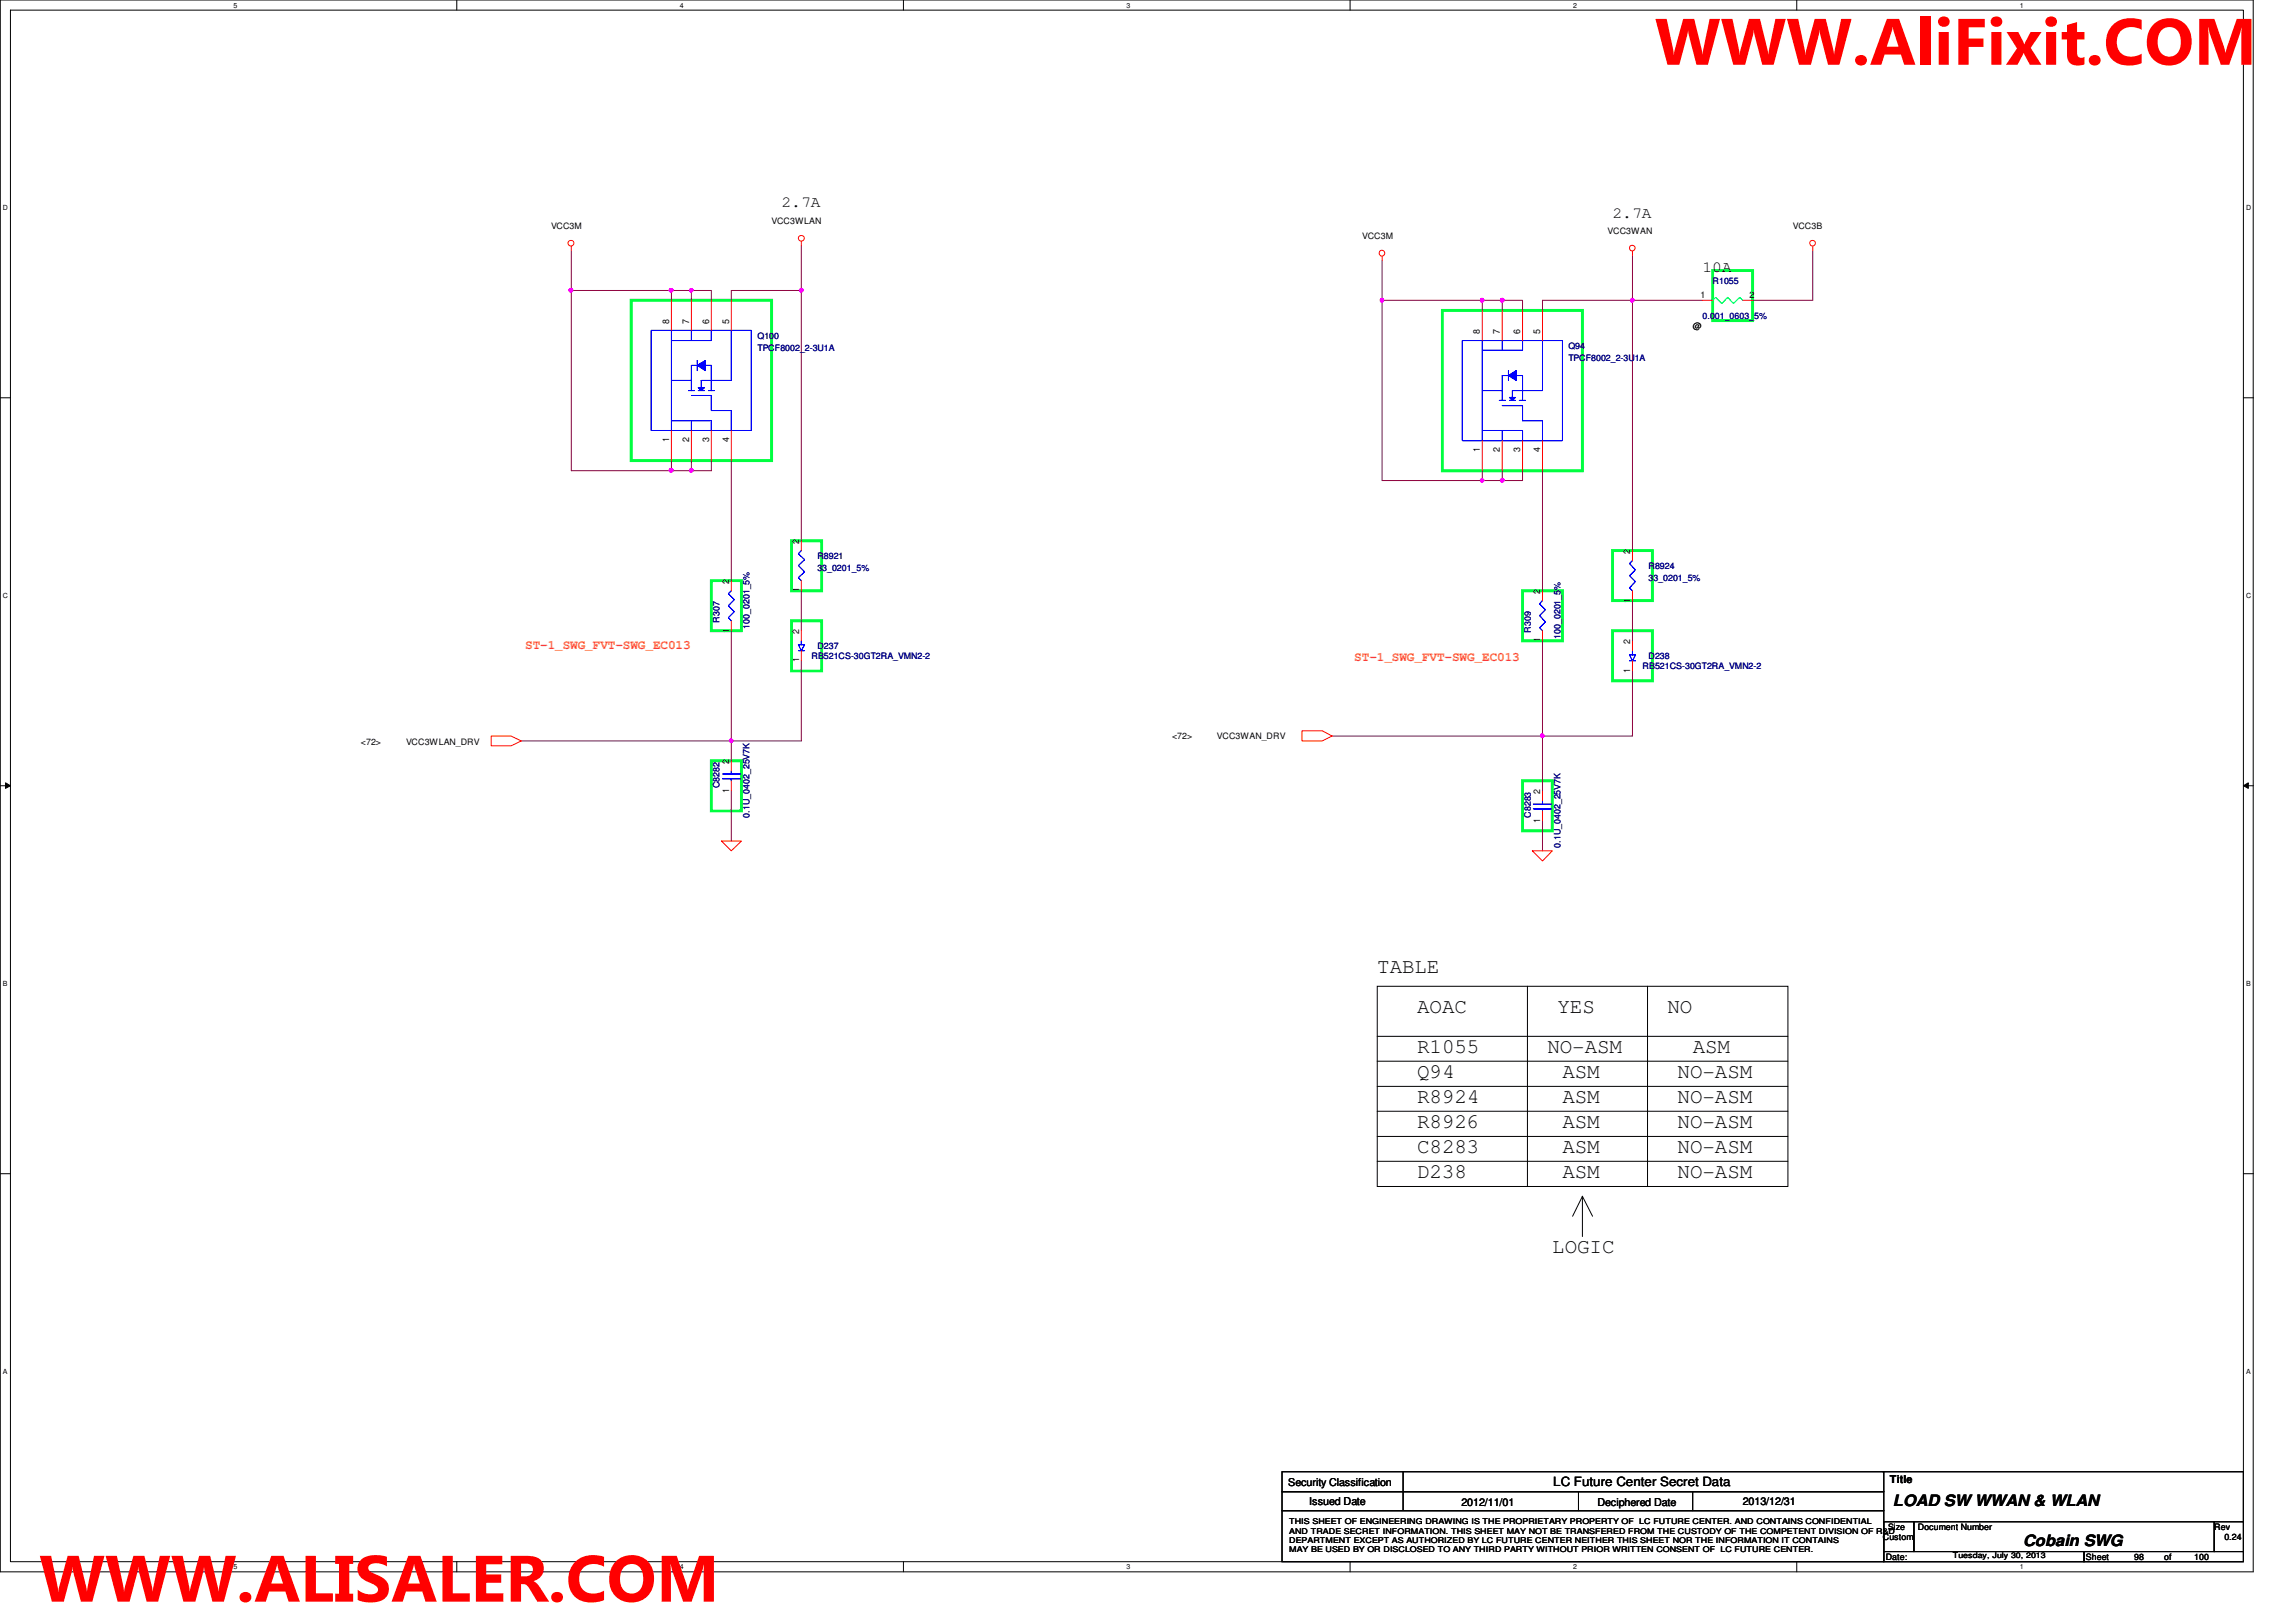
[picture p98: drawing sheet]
<svg xmlns="http://www.w3.org/2000/svg" width="297mm" height="210mm" viewBox="0 0 297 210" stroke-linecap="round" stroke-linejoin="round" font-family="sans-serif">
<defs><g id="words">
<g font-size="8.5" fill="#f00">
<text x="214.1" y="8.4">WWW.AliFixit.COM</text>
<text x="5.1" y="207.3">WWW.ALISALER.COM</text>
</g>
<g font-size="2.7">
<text x="178.2" y="125.9">TABLE</text>
<text x="183.3" y="131.1">AOAC</text>
<text x="201.5" y="131.1">YES</text>
<text x="215.7" y="131.1">NO</text>
<text x="183.3" y="136.3">R1055</text>
<text x="200.2" y="136.3">NO-ASM</text>
<text x="219" y="136.3">ASM</text>
<text x="183.3" y="139.5">Q94</text>
<text x="183.3" y="142.7">R8924</text>
<text x="202.1" y="139.5">ASM</text>
<text x="202.1" y="142.7">ASM</text>
<text x="217" y="139.5">NO-ASM</text>
<text x="217" y="142.7">NO-ASM</text>
<text x="183.3" y="146">R8926</text>
<text x="183.3" y="149.2">C8283</text>
<text x="202.1" y="146">ASM</text>
<text x="202.1" y="149.2">ASM</text>
<text x="217" y="146">NO-ASM</text>
<text x="217" y="149.2">NO-ASM</text>
<text x="183.3" y="152.4">D238</text>
<text x="202.1" y="152.4">ASM</text>
<text x="217" y="152.4">NO-ASM</text>
<text x="200.8" y="162.2">LOGIC</text>
</g>
<g font-size="2">
<text x="101.1" y="26.8">2.7A</text>
<text x="208.6" y="28.2">2.7A</text>
<text x="220.3" y="35.3">10A</text>
<text x="244.9" y="194.9">LOAD SW WWAN &amp; WLAN</text>
<text x="261.7" y="200.1">Cobain SWG</text>
</g>
<g font-size="1.7" fill="#ff8000">
<text x="67.9" y="84">ST-1_SWG_FVT-SWG_EC013</text>
<text x="175.2" y="85.5">ST-1_SWG_FVT-SWG_EC013</text>
</g>
<text font-size="1.7" x="201" y="192.3">LC Future Center Secret Data</text>
<g font-size="1.4">
<text x="244.5" y="191.9">Title</text>
<text x="166.7" y="192.3">Security Classification</text>
<text x="169.4" y="194.7">Issued Date</text>
<text x="189.1" y="194.9">2012/11/01</text>
<text x="206.7" y="194.9">Deciphered Date</text>
<text x="225.5" y="194.7">2013/12/31</text>
</g>
<g font-size="1.2">
<text x="86.6" y="41.9" transform="rotate(-90 86.6 41.9)">8</text>
<text x="89.2" y="41.9" transform="rotate(-90 89.2 41.9)">7</text>
<text x="91.7" y="41.9" transform="rotate(-90 91.7 41.9)">6</text>
<text x="94.3" y="41.9" transform="rotate(-90 94.3 41.9)">5</text>
<text x="220" y="38.6">1</text>
<text x="226.4" y="38.6">2</text>
<text x="191.5" y="43.2" transform="rotate(-90 191.5 43.2)">8</text>
<text x="194.1" y="43.2" transform="rotate(-90 194.1 43.2)">7</text>
<text x="196.7" y="43.2" transform="rotate(-90 196.7 43.2)">6</text>
<text x="199.3" y="43.2" transform="rotate(-90 199.3 43.2)">5</text>
<text x="86.6" y="57.2" transform="rotate(-90 86.6 57.2)">1</text>
<text x="89.2" y="57.2" transform="rotate(-90 89.2 57.2)">2</text>
<text x="91.7" y="57.2" transform="rotate(-90 91.7 57.2)">3</text>
<text x="94.3" y="57.2" transform="rotate(-90 94.3 57.2)">4</text>
<text x="191.5" y="58.5" transform="rotate(-90 191.5 58.5)">1</text>
<text x="194.1" y="58.5" transform="rotate(-90 194.1 58.5)">2</text>
<text x="196.7" y="58.5" transform="rotate(-90 196.7 58.5)">3</text>
<text x="199.3" y="58.5" transform="rotate(-90 199.3 58.5)">4</text>
<text x="103.4" y="70.4" transform="rotate(-90 103.4 70.4)">2</text>
<text x="210.9" y="71.7" transform="rotate(-90 210.9 71.7)">2</text>
<text x="94.3" y="75.6" transform="rotate(-90 94.3 75.6)">2</text>
<text x="103.4" y="76.7" transform="rotate(-90 103.4 76.7)">1</text>
<text x="199.3" y="76.8" transform="rotate(-90 199.3 76.8)">2</text>
<text x="210.9" y="78" transform="rotate(-90 210.9 78)">1</text>
<text x="94.3" y="81.9" transform="rotate(-90 94.3 81.9)">1</text>
<text x="103.4" y="82" transform="rotate(-90 103.4 82)">2</text>
<text x="199.3" y="83.1" transform="rotate(-90 199.3 83.1)">1</text>
<text x="210.9" y="83.3" transform="rotate(-90 210.9 83.3)">2</text>
<text x="103.4" y="85.7" transform="rotate(-90 103.4 85.7)">1</text>
<text x="210.9" y="87" transform="rotate(-90 210.9 87)">1</text>
<text x="94.3" y="98.9" transform="rotate(-90 94.3 98.9)">2</text>
<text x="94.3" y="102.6" transform="rotate(-90 94.3 102.6)">1</text>
<text x="199.3" y="106.5" transform="rotate(-90 199.3 106.5)">1</text>
<text x="199.3" y="102.7" transform="rotate(-90 199.3 102.7)">2</text>
</g>
<g font-size="1.1">
<text x="71.3" y="29.6">VCC3M</text>
<text x="99.8" y="29">VCC3WLAN</text>
<text x="231.9" y="29.6">VCC3B</text>
<text x="176.2" y="30.9">VCC3M</text>
<text x="208" y="30.3">VCC3WAN</text>
<text x="219" y="42.6">@</text>
<text x="151.6" y="95.7">&lt;72&gt;</text>
<text x="157.4" y="95.7">VCC3WAN_DRV</text>
<text x="46.7" y="96.4">&lt;72&gt;</text>
<text x="52.5" y="96.4">VCC3WLAN_DRV</text>
<text x="243.6" y="199.3">Custom</text>
<text x="244" y="201.9">Date:</text>
<text x="244.3" y="198">Size</text>
<text x="248.1" y="198">Document Number</text>
<text x="269.9" y="201.9">Sheet</text>
<text x="276.1" y="201.9">98</text>
<text x="280" y="201.9">of</text>
<text x="283.9" y="201.9">100</text>
<text x="286.5" y="198">Rev</text>
<text x="287.8" y="199.3">0.24</text>
</g>
<g font-size="1.1" fill="#000080">
<text x="220.3" y="41.3">0.001_0603_5%</text>
<text x="221.6" y="36.7">R1055</text>
<text x="98" y="43.9">Q100</text>
<text x="98" y="45.4">TPCF8002_2-3U1A</text>
<text x="202.9" y="45.2">Q94</text>
<text x="202.9" y="46.7">TPCF8002_2-3U1A</text>
<text x="105.7" y="72.3">R8921</text>
<text x="105.7" y="73.9">33_0201_5%</text>
<text x="213.3" y="73.7">R8924</text>
<text x="213.3" y="75.2">33_0201_5%</text>
<text x="93.1" y="80.6" transform="rotate(-90 93.1 80.6)">R307</text>
<text x="97" y="81.4" transform="rotate(-90 97 81.4)">100_0201_5%</text>
<text x="198" y="81.9" transform="rotate(-90 198 81.9)">R309</text>
<text x="201.9" y="82.7" transform="rotate(-90 201.9 82.7)">100_0201_5%</text>
<text x="105" y="85.3">RB521CS-30GT2RA_VMN2-2</text>
<text x="105.7" y="84">D237</text>
<text x="212.5" y="86.6">RB521CS-30GT2RA_VMN2-2</text>
<text x="213.3" y="85.3">D238</text>
<text x="93.1" y="102" transform="rotate(-90 93.1 102)">C8282</text>
<text x="97" y="105.8" transform="rotate(-90 97 105.8)">0.1U_0402_25V7K</text>
<text x="198" y="105.8" transform="rotate(-90 198 105.8)">C8283</text>
<text x="201.9" y="109.7" transform="rotate(-90 201.9 109.7)">0.1U_0402_25V7K</text>
</g>
<g font-size="1">
<text x="166.8" y="197.3">THIS SHEET OF ENGINEERING DRAWING IS THE PROPRIETARY PROPERTY OF LC FUTURE CENTER. AND CONTAINS CONFIDENTIAL</text>
<text x="166.8" y="198.5">AND TRADE SECRET INFORMATION. THIS SHEET MAY NOT BE TRANSFERED FROM THE CUSTODY OF THE COMPETENT DIVISION OF R&amp;D</text>
<text x="166.8" y="199.6">DEPARTMENT EXCEPT AS AUTHORIZED BY LC FUTURE CENTER NEITHER THIS SHEET NOR THE INFORMATION IT CONTAINS</text>
<text x="166.8" y="200.8">MAY BE USED BY OR DISCLOSED TO ANY THIRD PARTY WITHOUT PRIOR WRITTEN CONSENT OF LC FUTURE CENTER.</text>
<text x="252.6" y="201.7">Tuesday, July 30, 2013</text>
</g>
<g font-size=".9">
<text x="30.2" y="1">5</text>
<text x="88" y="1">4</text>
<text x="145.8" y="1">3</text>
<text x="203.5" y="1">2</text>
<text x="261.3" y="1">1</text>
<text x=".4" y="27.2">D</text>
<text x="290.6" y="27.2">D</text>
<text x=".4" y="77.3">C</text>
<text x="290.6" y="77.3">C</text>
<text x=".4" y="127.6">B</text>
<text x="290.6" y="127.6">B</text>
<text x=".4" y="177.8">A</text>
<text x="290.6" y="177.8">A</text>
<text x="30.2" y="203.1">5</text>
<text x="88" y="203.1">4</text>
<text x="145.8" y="203.1">3</text>
<text x="203.5" y="203.1">2</text>
<text x="261.3" y="203.1">1</text>
</g>
</g></defs>
<path d="M0 0h291.5v203.4h-291.5zM1.4 1.3h288.8v200.8h-288.8z" fill="none" stroke="#000" stroke-width=".13"/>
<g fill="#fff">
<path d="M30.2 .2h.5v1h-.5z"/>
<path d="M30.2 202.3h.5v1h-.5z"/>
</g>
<path d="M59.1 0v1.3M59.1 202.1v1.3" fill="none" stroke="#000" stroke-width=".13"/>
<g fill="#fff">
<path d="M88 .2h.5v1h-.5z"/>
<path d="M88 202.3h.5v1h-.5z"/>
</g>
<path d="M116.9 0v1.3M116.9 202.1v1.3" fill="none" stroke="#000" stroke-width=".13"/>
<g fill="#fff">
<path d="M145.7 .2h.6v1h-.6z"/>
<path d="M145.7 202.3h.6v1h-.6z"/>
</g>
<path d="M174.7 0v1.3M174.7 202.1v1.3" fill="none" stroke="#000" stroke-width=".13"/>
<g fill="#fff">
<path d="M203.5 .2h.5v1h-.5z"/>
<path d="M203.5 202.3h.5v1h-.5z"/>
</g>
<path d="M232.4 0v1.3M232.4 202.1v1.3" fill="none" stroke="#000" stroke-width=".13"/>
<g fill="#fff">
<path d="M261.3 .2h.5v1h-.5z"/>
<path d="M261.3 202.3h.5v1h-.5z"/>
<path d="M.4 26.4h.6v1h-.6z"/>
<path d="M290.6 26.4h.6v1h-.6z"/>
<path d="M.4 76.5h.6v1.1h-.6z"/>
<path d="M290.6 76.5h.6v1.1h-.6z"/>
</g>
<path d="M0 51.5h1.4M290.2 51.5h1.3" fill="none" stroke="#000" stroke-width=".13"/>
<g fill="#fff">
<path d="M.4 126.7h.6v1.1h-.6z"/>
<path d="M290.6 126.7h.6v1.1h-.6z"/>
</g>
<path d="M0 101.7h1.4M.7 101.3l.7 .4-.7 .3zM290.2 101.7h1.3M290.2 101.7l.7-.4v.7z" fill="none" stroke="#000" stroke-width=".13"/>
<path d="M.7 101.3l.7 .4-.7 .3zM290.2 101.7l.7-.4v.7z" fill="#000"/>
<g fill="#fff">
<path d="M.4 177h.5v1h-.5z"/>
<path d="M290.6 177h.5v1h-.5z"/>
</g>
<g fill="none" stroke="#000" stroke-width=".13">
<path d="M178.2 127.6h53.1v25.9h-53.1zM178.2 137.3h53.1M178.2 134.1h53.1M197.6 127.6v25.9M213.1 127.6v25.9M0 151.9h1.4M178.2 140.6h53.1M178.2 143.8h53.1M178.2 147.1h53.1M178.2 150.3h53.1M204.7 154.8v5.2M204.7 154.8l-1.2 2.6"/>
<path d="M204.7 154.8l1.3 2.6M290.2 151.9h1.3"/>
</g>
<path d="M81.7 38.9h18.1v20.7h-18.1zM221.6 35h5.1v6.5h-5.1zM186.6 40.2h18.1v20.7h-18.1zM92 75.1h3.9v6.5h-3.9zM102.4 70h3.9v6.5h-3.9zM197 76.5h5.1v6.4h-5.1zM208.6 71.2h5.2v6.5h-5.2zM92 98.5h3.9v6.4h-3.9zM102.4 80.3h3.9v6.5h-3.9zM208.6 81.6h5.2v6.5h-5.2zM197 101h3.8v6.5h-3.8z" fill="none" stroke="#00ff40" stroke-width=".38"/>
<path d="M103.7 37.6v32.4" fill="none" stroke="#800040" stroke-width=".13"/>
<circle cx="103.7" cy="37.6" r=".25" fill="#f0f"/>
<circle cx="103.7" cy="37.6" r=".25" fill="none" stroke="#f0f" stroke-width=".13"/>
<path d="M103.7 31.7v5.9h-9.1M211.2 38.9v32.3M103.7 76.5v5.1M103.7 85.5v10.4M211.2 86.8v8.4M94.6 102.4v6.4" fill="none" stroke="#800040" stroke-width=".13"/>
<path d="M211 38.7l.2-.1 .2 .1-.1 .3-.1 .1-.2-.1z" fill-rule="evenodd" fill="#f0f"/>
<path d="M211 38.7l.2-.1 .2 .1-.1 .3-.1 .1-.2-.1z" fill="none" stroke="#f0f" stroke-width=".13"/>
<path d="M199.6 38.9h11.6M211.2 77.7v5.2M199.6 95.2h11.6M199.6 106.3v3.8" fill="none" stroke="#800040" stroke-width=".13"/>
<path d="M199.4 95h.1l.2 .1v.3l-.2 .1-.1-.1z" fill-rule="evenodd" fill="#f0f"/>
<path d="M199.4 95h.1l.2 .1v.3l-.2 .1-.1-.1z" fill="none" stroke="#f0f" stroke-width=".13"/>
<path d="M211.2 33.1v5.8h9.1M226.7 38.9h7.8M89.4 60.9h2.6M172.3 95.2h27.3v7.2" fill="none" stroke="#800040" stroke-width=".13"/>
<path d="M89.3 60.7l.1-.1 .2 .1v.3l-.2 .1-.1-.1z" fill-rule="evenodd" fill="#f0f"/>
<path d="M89.3 60.7l.1-.1 .2 .1v.3l-.2 .1-.1-.1z" fill="none" stroke="#f0f" stroke-width=".13"/>
<path d="M73.9 37.6v23.3" fill="none" stroke="#800040" stroke-width=".13"/>
<circle cx="73.9" cy="37.6" r=".25" fill="#f0f"/>
<circle cx="73.9" cy="37.6" r=".25" fill="none" stroke="#f0f" stroke-width=".13"/>
<path d="M89.4 59.6v1.3h-2.5M92 59.6v1.3" fill="none" stroke="#800040" stroke-width=".13"/>
<circle cx="86.8" cy="60.9" r=".26" fill="#f0f"/>
<circle cx="86.8" cy="60.9" r=".26" fill="none" stroke="#f0f" stroke-width=".13"/>
<path d="M73.9 37.6h13v1.3M86.9 59.6v1.3h-13" fill="none" stroke="#800040" stroke-width=".13"/>
<circle cx="86.8" cy="37.6" r=".25" fill="#f0f"/>
<circle cx="86.8" cy="37.6" r=".25" fill="none" stroke="#f0f" stroke-width=".13"/>
<path d="M73.9 32.4v5.2M86.9 37.6h2.5v1.3" fill="none" stroke="#800040" stroke-width=".13"/>
<path d="M89.3 37.4h.3l.1 .1-.1 .2-.2 .1-.1-.1z" fill-rule="evenodd" fill="#f0f"/>
<path d="M89.3 37.4h.3l.1 .1-.1 .2-.2 .1-.1-.1z" fill="none" stroke="#f0f" stroke-width=".13"/>
<path d="M89.4 37.6h2.6v1.3M94.6 37.6v1.3M67.4 95.9h27.2" fill="none" stroke="#800040" stroke-width=".13"/>
<path d="M94.4 95.7h.3l.1 .1-.1 .2-.1 .1-.2-.1z" fill-rule="evenodd" fill="#f0f"/>
<path d="M94.4 95.7h.3l.1 .1-.1 .2-.1 .1-.2-.1z" fill="none" stroke="#f0f" stroke-width=".13"/>
<path d="M194.3 62.2h2.7M103.7 95.9h-9.1v2.6" fill="none" stroke="#800040" stroke-width=".13"/>
<circle cx="194.4" cy="62.2" r=".25" fill="#f0f"/>
<circle cx="194.4" cy="62.2" r=".25" fill="none" stroke="#f0f" stroke-width=".13"/>
<path d="M178.8 38.9v23.3" fill="none" stroke="#800040" stroke-width=".13"/>
<path d="M178.6 38.7l.2-.1 .2 .1-.1 .3-.1 .1-.2-.1z" fill-rule="evenodd" fill="#f0f"/>
<path d="M178.6 38.7l.2-.1 .2 .1-.1 .3-.1 .1-.2-.1z" fill="none" stroke="#f0f" stroke-width=".13"/>
<path d="M194.3 60.9v1.3h-2.5M197 60.9v1.3" fill="none" stroke="#800040" stroke-width=".13"/>
<path d="M191.6 62h.3l.1 .1-.1 .2-.2 .1-.1-.1z" fill-rule="evenodd" fill="#f0f"/>
<path d="M191.6 62h.3l.1 .1-.1 .2-.2 .1-.1-.1z" fill="none" stroke="#f0f" stroke-width=".13"/>
<path d="M178.8 38.9h13v1.3M191.8 60.9v1.3h-13" fill="none" stroke="#800040" stroke-width=".13"/>
<path d="M191.6 38.7l.1-.1 .2 .1v.3l-.2 .1-.1-.1z" fill-rule="evenodd" fill="#f0f"/>
<path d="M191.6 38.7l.1-.1 .2 .1v.3l-.2 .1-.1-.1z" fill="none" stroke="#f0f" stroke-width=".13"/>
<path d="M178.8 33.7v5.2M191.8 38.9h2.5v1.3" fill="none" stroke="#800040" stroke-width=".13"/>
<circle cx="194.3" cy="38.9" r=".26" fill="#f0f"/>
<circle cx="194.3" cy="38.9" r=".26" fill="none" stroke="#f0f" stroke-width=".13"/>
<path d="M194.3 38.9h2.7v1.3M199.6 38.9v1.3M234.5 32.4v6.5M94.6 59.6v15.5M199.6 60.9v15.6M94.6 81.6v14.3M199.6 82.9v12.4" fill="none" stroke="#800040" stroke-width=".13"/>
<g fill="none" stroke="#f00" stroke-width=".13">
<path d="M73.9 31.9v.5M103.7 31.2v.5M178.8 33.2v.5M211.2 32.5v.6M220.3 38.9h1.3M225.5 38.9h1.2M234.5 31.9v.5M94.6 75.1v1.4M63.5 95.2h2.6l1.3 .7-1.3 .6h-2.6zM94.6 80.3v1.3M94.6 98.5v1.3M103.7 84.2v1.3"/>
<path d="M103.7 81.6v1.3M168.4 94.6h2.7l1.2 .6-1.2 .7h-2.7zM211.2 85.5v1.3M211.2 82.9v1.3M93.3 108.8h2.6l-1.3 1.3zM94.6 101v1.4M198.2 110.1h2.6l-1.2 1.3zM199.6 104.9v1.4M199.6 102.4v1.2"/>
<circle cx="73.9" cy="31.5" r=".37"/>
<circle cx="103.7" cy="30.8" r=".37"/>
<circle cx="178.8" cy="32.8" r=".38"/>
<circle cx="211.2" cy="32.1" r=".37"/>
<circle cx="234.5" cy="31.5" r=".37"/>
</g>
<path d="M165.9 190.5h77.8v2.5h-77.8zM165.9 193h77.8v2.5h-77.8zM165.9 195.5h77.8v6.6h-77.8zM181.5 190.5v5M204.2 193v2.5M219 193v2.5M243.6 190.5h46.6v6.4M243.7 196.9h3.9v3.9h-3.9zM247.6 196.9h38.9v3.9h-38.9zM286.5 196.9h3.7v3.9h-3.7zM243.7 200.8h25.9v1.3h-25.9zM269.6 200.8h20.6v1.3h-20.6z" fill="none" stroke="#000" stroke-width=".13"/>
<g fill="none" stroke="#00f" stroke-width=".13">
<path d="M94.6 76.5l-.4 .3 .8 .8-.8 .8 .8 .8-.8 .7 .4 .4M94.6 99.8v.4M103.3 84.2h.8M103.3 83.4h.8l-.4 .8zM103.7 82.9v.5M210.8 85.5h.8M210.8 84.8h.8l-.4 .7zM211.2 84.2v.6M93.5 100.2h2.3M93.5 100.8h2.3M94.6 100.8v.2M198.4 104.1h2.3"/>
<path d="M198.4 104.7h2.3M199.6 104.7v.2M199.6 103.6v.5"/>
</g>
<path d="M221.6 38.9l.3-.4 .9 .8 .7-.8 .8 .8 .8-.8 .4 .4" fill="none" stroke="#00ff80" stroke-width=".13"/>
<path d="M195.3 51.4h.7l-.3 .4z" fill="#00f"/>
<path d="M191.8 50.5h2.5M194 51.8h.8M194.3 52.5h2.7v1.9M195.3 51.8h.7M195.3 51.4h.7l-.3 .4zM196.2 48.6h.8M196.5 51.8h.9M199.6 50.5h-3.9v.9" fill="none" stroke="#00f" stroke-width=".13"/>
<path d="M195.2 48.6l1-.6v1.2z" fill="#00f"/>
<path d="M189.2 44.1h12.9v12.9h-12.9zM191.8 44.1v12.9M191.8 55.7h5.2v1.3M194.3 55.7v1.3M194.3 44.1v1.2M195.2 48v1.2M195.2 48.6l1-.6v1.2zM195.2 48.6h-.9v3.2M197 48.6v3.2M197 54.4h2.6v2.6M197 44.1v1.2h-5.2M199.6 44.1v6.4" fill="none" stroke="#00f" stroke-width=".13"/>
<path d="M195.3 51.4h.7l-.3 .4z" fill="#00f"/>
<path d="M191.8 50.5h2.5M194 51.8h.8M194.3 52.5h2.7v1.9M195.3 51.8h.7M195.3 51.4h.7l-.3 .4zM196.2 48.6h.8M196.5 51.8h.9M199.6 50.5h-3.9v.9" fill="none" stroke="#00f" stroke-width=".13"/>
<path d="M195.2 48.6l1-.6v1.2z" fill="#00f"/>
<g fill="none" stroke="#00f" stroke-width=".13">
<path d="M189.2 44.1h12.9v12.9h-12.9zM191.8 44.1v12.9M191.8 55.7h5.2v1.3M194.3 55.7v1.3M194.3 44.1v1.2M195.2 48v1.2M195.2 48.6l1-.6v1.2zM195.2 48.6h-.9v3.2M197 48.6v3.2M197 54.4h2.6v2.6M197 44.1v1.2h-5.2M199.6 44.1v6.4"/>
<path d="M103.7 71.2l-.4 .5 .8 .7-.8 .8 .8 .8-.8 .8 .4 .3M199.6 77.7l-.4 .4 .7 .8-.7 .8 .7 .8-.7 .7 .4 .4M211.2 72.6l-.4 .3 .8 .8-.8 .8 .8 .8-.8 .8 .4 .4"/>
</g>
<g fill="none" stroke="#f00" stroke-width=".13">
<path d="M191.8 57v3.9M191.8 40.2v3.9M194.3 40.2v3.9M194.3 57v3.9M197 57v3.9M197 40.2v3.9M199.6 40.2v3.9M199.6 57v3.9M103.7 75.1v1.4M103.7 70v1.2M199.6 76.5v1.2M211.2 76.5v1.2"/>
<path d="M211.2 71.2v1.4M199.6 81.6v1.3"/>
</g>
<path d="M90.3 50.2h.8l-.4 .3z" fill="#00f"/>
<path d="M86.9 49.2h2.5M89.1 50.5h.7M89.4 51.2h2.6v1.9M90.3 50.5h.8M90.3 50.2h.8l-.4 .3zM91.3 47.3h.7M91.6 50.5h.8M94.6 49.2h-3.9v1" fill="none" stroke="#00f" stroke-width=".13"/>
<path d="M90.2 47.3l1.1-.6v1.3z" fill="#00f"/>
<path d="M84.2 42.8h13v12.9h-13zM86.9 42.8v12.9M86.9 54.4h5.1v1.3M89.4 54.4v1.3M89.4 42.8v1.3M90.2 46.7v1.3M90.2 47.3h-.8v3.2M90.2 47.3l1.1-.6v1.3zM92 47.3v3.2M92 53.1h2.6v2.6M92 42.8v1.3h-5.1M94.6 42.8v6.4" fill="none" stroke="#00f" stroke-width=".13"/>
<path d="M90.3 50.2h.8l-.4 .3z" fill="#00f"/>
<path d="M86.9 49.2h2.5M89.1 50.5h.7M89.4 51.2h2.6v1.9M90.3 50.5h.8M90.3 50.2h.8l-.4 .3zM91.3 47.3h.7M91.6 50.5h.8M94.6 49.2h-3.9v1" fill="none" stroke="#00f" stroke-width=".13"/>
<path d="M90.2 47.3l1.1-.6v1.3z" fill="#00f"/>
<path d="M84.2 42.8h13v12.9h-13zM86.9 42.8v12.9M86.9 54.4h5.1v1.3M89.4 54.4v1.3M89.4 42.8v1.3M90.2 46.7v1.3M90.2 47.3h-.8v3.2M90.2 47.3l1.1-.6v1.3zM92 47.3v3.2M92 53.1h2.6v2.6M92 42.8v1.3h-5.1M94.6 42.8v6.4" fill="none" stroke="#00f" stroke-width=".13"/>
<path d="M86.9 38.9v3.9M89.4 38.9v3.9M92 38.9v3.9M94.6 38.9v3.9M86.9 55.7v3.9M89.4 55.7v3.9M92 55.7v3.9M94.6 55.7v3.9" fill="none" stroke="#f00" stroke-width=".13"/>
<circle cx="103.7" cy="37.6" r=".25" fill="#f0f"/>
<circle cx="103.7" cy="37.6" r=".25" fill="none" stroke="#f0f" stroke-width=".13"/>
<path d="M211 38.7l.2-.1 .2 .1-.1 .3-.1 .1-.2-.1z" fill-rule="evenodd" fill="#f0f"/>
<path d="M211 38.7l.2-.1 .2 .1-.1 .3-.1 .1-.2-.1z" fill="none" stroke="#f0f" stroke-width=".13"/>
<path d="M199.4 95h.1l.2 .1v.3l-.2 .1-.1-.1z" fill-rule="evenodd" fill="#f0f"/>
<path d="M199.4 95h.1l.2 .1v.3l-.2 .1-.1-.1z" fill="none" stroke="#f0f" stroke-width=".13"/>
<path d="M89.3 60.7l.1-.1 .2 .1v.3l-.2 .1-.1-.1z" fill-rule="evenodd" fill="#f0f"/>
<path d="M89.3 60.7l.1-.1 .2 .1v.3l-.2 .1-.1-.1z" fill="none" stroke="#f0f" stroke-width=".13"/>
<circle cx="73.9" cy="37.6" r=".25" fill="#f0f"/>
<circle cx="73.9" cy="37.6" r=".25" fill="none" stroke="#f0f" stroke-width=".13"/>
<circle cx="86.8" cy="60.9" r=".26" fill="#f0f"/>
<circle cx="86.8" cy="60.9" r=".26" fill="none" stroke="#f0f" stroke-width=".13"/>
<circle cx="86.8" cy="37.6" r=".25" fill="#f0f"/>
<circle cx="86.8" cy="37.6" r=".25" fill="none" stroke="#f0f" stroke-width=".13"/>
<path d="M89.3 37.4h.3l.1 .1-.1 .2-.2 .1-.1-.1z" fill-rule="evenodd" fill="#f0f"/>
<path d="M89.3 37.4h.3l.1 .1-.1 .2-.2 .1-.1-.1z" fill="none" stroke="#f0f" stroke-width=".13"/>
<path d="M94.4 95.7h.3l.1 .1-.1 .2-.1 .1-.2-.1z" fill-rule="evenodd" fill="#f0f"/>
<path d="M94.4 95.7h.3l.1 .1-.1 .2-.1 .1-.2-.1z" fill="none" stroke="#f0f" stroke-width=".13"/>
<circle cx="194.4" cy="62.2" r=".25" fill="#f0f"/>
<circle cx="194.4" cy="62.2" r=".25" fill="none" stroke="#f0f" stroke-width=".13"/>
<path d="M178.6 38.7l.2-.1 .2 .1-.1 .3-.1 .1-.2-.1z" fill-rule="evenodd" fill="#f0f"/>
<path d="M178.6 38.7l.2-.1 .2 .1-.1 .3-.1 .1-.2-.1z" fill="none" stroke="#f0f" stroke-width=".13"/>
<path d="M191.6 62h.3l.1 .1-.1 .2-.2 .1-.1-.1z" fill-rule="evenodd" fill="#f0f"/>
<path d="M191.6 62h.3l.1 .1-.1 .2-.2 .1-.1-.1z" fill="none" stroke="#f0f" stroke-width=".13"/>
<path d="M191.6 38.7l.1-.1 .2 .1v.3l-.2 .1-.1-.1z" fill-rule="evenodd" fill="#f0f"/>
<path d="M191.6 38.7l.1-.1 .2 .1v.3l-.2 .1-.1-.1z" fill="none" stroke="#f0f" stroke-width=".13"/>
<circle cx="194.3" cy="38.9" r=".26" fill="#f0f"/>
<circle cx="194.3" cy="38.9" r=".26" fill="none" stroke="#f0f" stroke-width=".13"/>
<use href="#words"/>
</svg>
